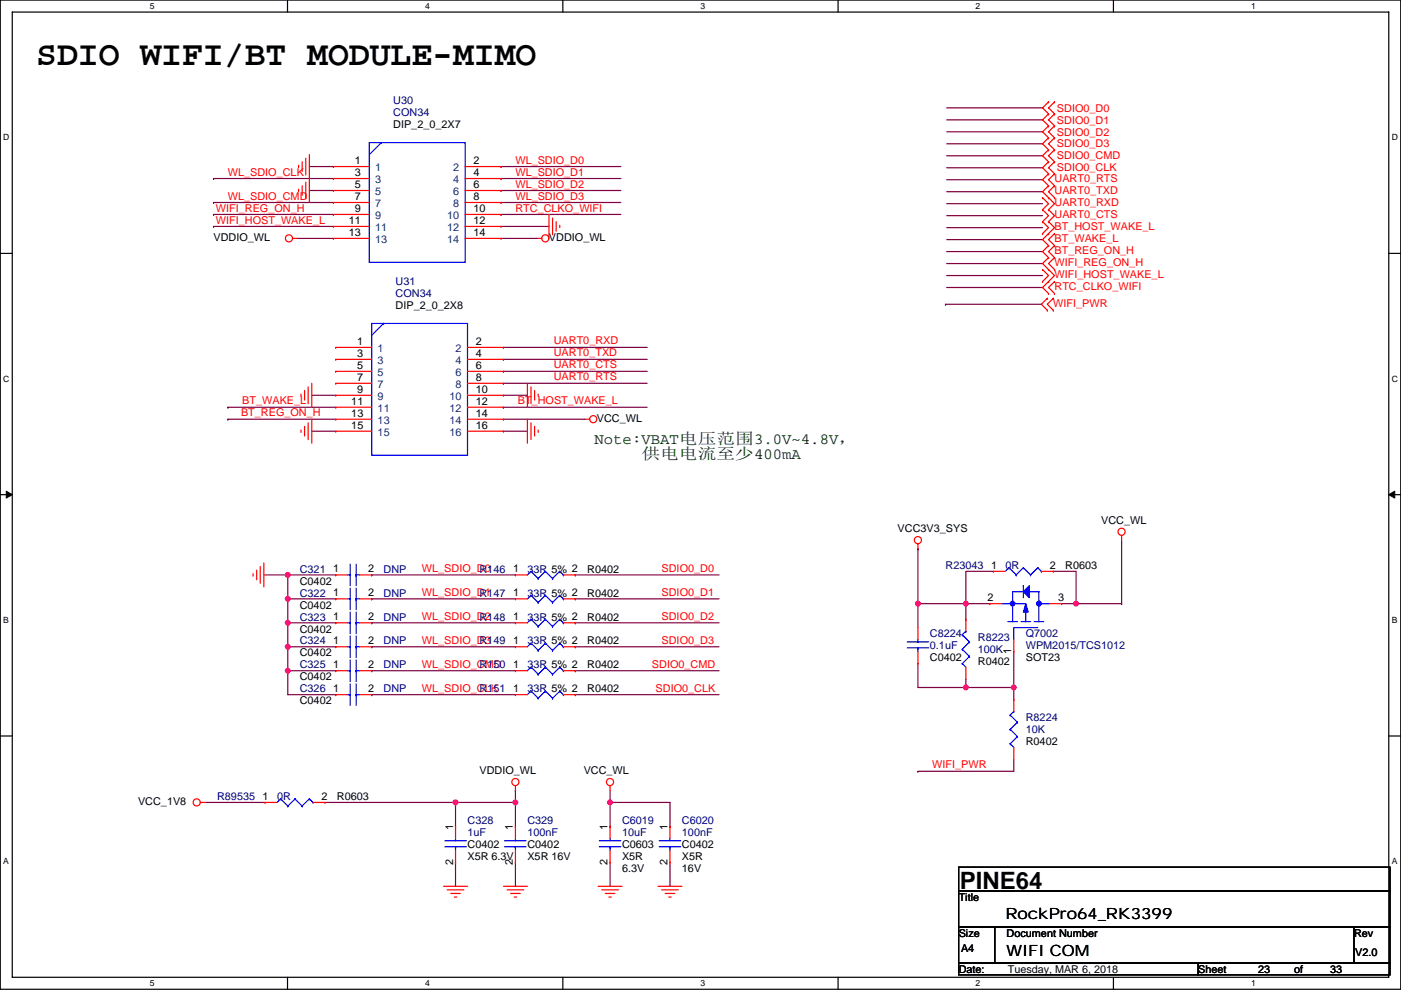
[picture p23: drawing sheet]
<svg xmlns="http://www.w3.org/2000/svg" width="297mm" height="210mm" viewBox="0 0 297 210" stroke-linecap="round" stroke-linejoin="round" font-family="sans-serif">
<defs><g id="words">
<text font-size="7.4" x="7.7" y="13.8">SDIO WIFI/BT MODULE-MIMO</text>
<text font-size="5.1" x="203.5" y="188.6">PINE64</text>
<g font-size="3.3" fill="#004000">
<text x="126" y="94.1">Note:VBAT电压范围3.0V~4.8V，</text>
<text x="136" y="97.4">供电电流至少400mA</text>
</g>
<g font-size="3.3">
<text x="213.2" y="194.9">RockPro64_RK3399</text>
<text x="213.4" y="202.8">WIFI COM</text>
</g>
<g font-size="2.3" fill="#000080">
<text x="83.4" y="22.1">U30</text>
<text x="83.4" y="24.7">CON34</text>
<text x="83.9" y="63">CON34</text>
<text x="83.9" y="60.5">U31</text>
<text x="63.6" y="121.5">C321</text>
<text x="81.3" y="121.5">DNP</text>
<text x="101.7" y="121.5">R146</text>
<text x="111.8" y="121.5">33R 5% 2</text>
<text x="200.5" y="120.7">R23043</text>
<text x="213.2" y="120.7">0R</text>
<text x="63.6" y="131.6">C323</text>
<text x="63.6" y="126.5">C322</text>
<text x="81.3" y="131.6">DNP</text>
<text x="81.3" y="126.5">DNP</text>
<text x="101.7" y="126.5">R147</text>
<text x="101.7" y="131.6">R148</text>
<text x="111.8" y="126.5">33R 5% 2</text>
<text x="111.8" y="131.6">33R 5% 2</text>
<text x="63.6" y="136.7">C324</text>
<text x="81.3" y="136.7">DNP</text>
<text x="101.7" y="136.7">R149</text>
<text x="111.8" y="136.7">33R 5% 2</text>
<text x="197.2" y="135.2">C8224</text>
<text x="197.2" y="137.7">0.1uF</text>
<text x="207.3" y="135.9">R8223</text>
<text x="217.5" y="135.2">Q7002</text>
<text x="217.5" y="137.7">WPM2015/TCS1012</text>
<text x="63.6" y="141.8">C325</text>
<text x="81.3" y="141.8">DNP</text>
<text x="101.7" y="141.8">R150</text>
<text x="111.8" y="141.8">33R 5% 2</text>
<text x="207.3" y="138.5">100K</text>
<text x="63.6" y="146.9">C326</text>
<text x="81.3" y="146.9">DNP</text>
<text x="101.7" y="146.9">R151</text>
<text x="111.8" y="146.9">33R 5% 2</text>
<text x="217.5" y="153">R8224</text>
<text x="217.5" y="155.5">10K</text>
<text x="46" y="169.7">R89535</text>
<text x="58.7" y="169.7">0R</text>
<text x="99.1" y="174.8">C328</text>
<text x="99.1" y="177.3">1uF</text>
<text x="111.8" y="174.8">C329</text>
<text x="111.8" y="177.3">100nF</text>
<text x="131.9" y="174.8">C6019</text>
<text x="131.9" y="177.3">10uF</text>
<text x="144.6" y="174.8">C6020</text>
<text x="144.6" y="177.3">100nF</text>
</g>
<g font-size="2.3" fill="#f00">
<text x="224.1" y="23.7">SDIO0_D0</text>
<text x="224.1" y="26.2">SDIO0_D1</text>
<text x="224.1" y="28.7">SDIO0_D2</text>
<text x="109.3" y="34.7">WL_SDIO_D0</text>
<text x="224.1" y="31.3">SDIO0_D3</text>
<text x="224.1" y="33.8">SDIO0_CMD</text>
<text x="48.3" y="37.3">WL_SDIO_CLK</text>
<text x="109.3" y="39.8">WL_SDIO_D2</text>
<text x="109.3" y="37.3">WL_SDIO_D1</text>
<text x="223.6" y="41.2">UART0_TXD</text>
<text x="223.6" y="38.7">UART0_RTS</text>
<text x="224.1" y="36.4">SDIO0_CLK</text>
<text x="45.8" y="47.4">WIFI_HOST_WAKE_L</text>
<text x="45.8" y="44.9">WIFI_REG_ON_H</text>
<text x="48.3" y="42.3">WL_SDIO_CMD</text>
<text x="109.3" y="44.9">RTC_CLKO_WIFI</text>
<text x="109.3" y="42.3">WL_SDIO_D3</text>
<text x="223.6" y="43.7">UART0_RXD</text>
<text x="223.6" y="46.3">UART0_CTS</text>
<text x="223.6" y="51.4">BT_WAKE_L</text>
<text x="223.6" y="48.8">BT_HOST_WAKE_L</text>
<text x="223.6" y="53.9">BT_REG_ON_H</text>
<text x="223.6" y="56.4">WIFI_REG_ON_H</text>
<text x="223.6" y="59">WIFI_HOST_WAKE_L</text>
<text x="223.3" y="65.1">WIFI_PWR</text>
<text x="223.6" y="61.5">RTC_CLKO_WIFI</text>
<text x="117.4" y="75.6">UART0_TXD</text>
<text x="117.4" y="73.1">UART0_RXD</text>
<text x="117.4" y="80.7">UART0_RTS</text>
<text x="117.4" y="78.1">UART0_CTS</text>
<text x="51.1" y="88.3">BT_REG_ON_H</text>
<text x="51.4" y="85.8">BT_WAKE_L</text>
<text x="109.8" y="85.8">BT_HOST_WAKE_L</text>
<text x="89.5" y="121.3">WL_SDIO_D0</text>
<text x="140.3" y="121.3">SDIO0_D0</text>
<text x="89.5" y="131.5">WL_SDIO_D2</text>
<text x="89.5" y="126.4">WL_SDIO_D1</text>
<text x="140.3" y="126.4">SDIO0_D1</text>
<text x="140.3" y="131.5">SDIO0_D2</text>
<text x="89.5" y="136.6">WL_SDIO_D3</text>
<text x="140.3" y="136.6">SDIO0_D3</text>
<text x="89.5" y="141.6">WL_SDIO_CMD</text>
<text x="138.2" y="141.6">SDIO0_CMD</text>
<text x="89.5" y="146.7">WL_SDIO_CLK</text>
<text x="139" y="146.7">SDIO0_CLK</text>
<text x="197.7" y="163">WIFI_PWR</text>
</g>
<g font-size="2.3">
<text x="83.4" y="27.2">DIP_2_0_2X7</text>
<text x="75.2" y="34.8">1</text>
<text x="100.4" y="34.8">2</text>
<text x="75.2" y="37.3">3</text>
<text x="75.2" y="39.9">5</text>
<text x="100.4" y="37.3">4</text>
<text x="100.4" y="39.9">6</text>
<text x="74" y="47.5">11</text>
<text x="75.2" y="42.4">7</text>
<text x="75.2" y="45">9</text>
<text x="100.4" y="42.4">8</text>
<text x="100.4" y="45">10</text>
<text x="100.4" y="47.5">12</text>
<text x="45.3" y="51.1">VDDIO_WL</text>
<text x="74" y="50">13</text>
<text x="100.4" y="50">14</text>
<text x="116.4" y="51.1">VDDIO_WL</text>
<text x="83.9" y="65.6">DIP_2_0_2X8</text>
<text x="75.8" y="73.2">1</text>
<text x="75.8" y="75.7">3</text>
<text x="100.9" y="73.2">2</text>
<text x="100.9" y="75.7">4</text>
<text x="75.8" y="78.2">5</text>
<text x="75.8" y="80.8">7</text>
<text x="75.8" y="83.3">9</text>
<text x="100.9" y="78.2">6</text>
<text x="100.9" y="80.8">8</text>
<text x="100.9" y="83.3">10</text>
<text x="74.5" y="85.9">11</text>
<text x="74.5" y="88.4">13</text>
<text x="100.9" y="85.9">12</text>
<text x="100.9" y="88.4">14</text>
<text x="126.6" y="89.5">VCC_WL</text>
<text x="74.5" y="90.9">15</text>
<text x="100.9" y="90.9">16</text>
<text x="190.3" y="112.8">VCC3V3_SYS</text>
<text x="233.5" y="111">VCC_WL</text>
<text x="63.6" y="124">C0402</text>
<text x="70.7" y="121.4">1</text>
<text x="78" y="121.4">2</text>
<text x="108.8" y="121.4">1</text>
<text x="124.5" y="121.5">R0402</text>
<text x="210.1" y="120.6">1</text>
<text x="222.6" y="120.6">2</text>
<text x="225.9" y="120.7">R0603</text>
<text x="63.6" y="129.1">C0402</text>
<text x="70.7" y="131.6">1</text>
<text x="70.7" y="126.5">1</text>
<text x="78" y="131.6">2</text>
<text x="78" y="126.5">2</text>
<text x="108.8" y="126.5">1</text>
<text x="108.8" y="131.6">1</text>
<text x="124.5" y="126.5">R0402</text>
<text x="124.5" y="131.6">R0402</text>
<text x="209.4" y="127.5">2</text>
<text x="224.3" y="127.5">3</text>
<text x="63.6" y="134.2">C0402</text>
<text x="70.7" y="136.7">1</text>
<text x="78" y="136.7">2</text>
<text x="108.8" y="136.7">1</text>
<text x="124.5" y="136.7">R0402</text>
<text x="63.6" y="139.2">C0402</text>
<text x="70.7" y="141.7">1</text>
<text x="78" y="141.7">2</text>
<text x="108.8" y="141.7">1</text>
<text x="124.5" y="141.8">R0402</text>
<text x="197.2" y="140.3">C0402</text>
<text x="207.3" y="141">R0402</text>
<text x="214.4" y="138.7" transform="rotate(-90 214.4 138.7)">1</text>
<text x="217.5" y="140.3">SOT23</text>
<text x="63.6" y="149.4">C0402</text>
<text x="63.6" y="144.3">C0402</text>
<text x="70.7" y="146.8">1</text>
<text x="78" y="146.8">2</text>
<text x="108.8" y="146.8">1</text>
<text x="124.5" y="146.9">R0402</text>
<text x="217.5" y="158">R0402</text>
<text x="101.7" y="164.1">VDDIO_WL</text>
<text x="123.8" y="164.1">VCC_WL</text>
<text x="29.3" y="170.7">VCC_1V8</text>
<text x="55.7" y="169.7">1</text>
<text x="68.1" y="169.7">2</text>
<text x="71.4" y="169.7">R0603</text>
<text x="96.1" y="176" transform="rotate(-90 96.1 176)">1</text>
<text x="99.1" y="179.9">C0402</text>
<text x="108.8" y="176" transform="rotate(-90 108.8 176)">1</text>
<text x="111.8" y="179.9">C0402</text>
<text x="128.8" y="176" transform="rotate(-90 128.8 176)">1</text>
<text x="131.9" y="179.9">C0603</text>
<text x="141.5" y="176" transform="rotate(-90 141.5 176)">1</text>
<text x="144.6" y="179.9">C0402</text>
<text x="96.1" y="183.4" transform="rotate(-90 96.1 183.4)">2</text>
<text x="99.1" y="182.4">X5R 6.3V</text>
<text x="108.8" y="183.4" transform="rotate(-90 108.8 183.4)">2</text>
<text x="111.8" y="182.4">X5R 16V</text>
<text x="128.8" y="183.4" transform="rotate(-90 128.8 183.4)">2</text>
<text x="131.9" y="182.4">X5R</text>
<text x="131.9" y="185">6.3V</text>
<text x="141.5" y="183.4" transform="rotate(-90 141.5 183.4)">2</text>
<text x="144.6" y="182.4">X5R</text>
<text x="144.6" y="185">16V</text>
<text x="203.3" y="191.1">Title</text>
<text x="203.3" y="198.7">Size</text>
<text x="203.8" y="202">A4</text>
<text x="213.4" y="198.7">Document Number</text>
<text x="287.1" y="198.7">Rev</text>
<text x="287.3" y="202.7">V2.0</text>
<text x="203.3" y="206.3">Date:</text>
<text x="213.7" y="206.3">Tuesday, MAR 6, 2018</text>
<text x="254.1" y="206.3">Sheet</text>
<text x="266.8" y="206.3">23</text>
<text x="274.4" y="206.3">of</text>
<text x="282" y="206.3">33</text>
</g>
<g font-size="2.3" fill="#004080">
<text x="79.6" y="36.4">1</text>
<text x="79.6" y="38.9">3</text>
<text x="79.6" y="41.4">5</text>
<text x="96.1" y="36.4">2</text>
<text x="96.1" y="38.9">4</text>
<text x="96.1" y="41.4">6</text>
<text x="79.6" y="44">7</text>
<text x="79.6" y="46.5">9</text>
<text x="94.8" y="46.5">10</text>
<text x="96.1" y="44">8</text>
<text x="79.6" y="49.1">11</text>
<text x="79.6" y="51.6">13</text>
<text x="94.8" y="49.1">12</text>
<text x="94.8" y="51.6">14</text>
<text x="80.1" y="74.7">1</text>
<text x="80.1" y="77.3">3</text>
<text x="96.6" y="74.7">2</text>
<text x="96.6" y="77.3">4</text>
<text x="80.1" y="79.8">5</text>
<text x="80.1" y="82.3">7</text>
<text x="96.6" y="79.8">6</text>
<text x="96.6" y="82.3">8</text>
<text x="80.1" y="84.9">9</text>
<text x="80.1" y="87.4">11</text>
<text x="80.1" y="90">13</text>
<text x="95.3" y="84.9">10</text>
<text x="95.3" y="87.4">12</text>
<text x="95.3" y="90">14</text>
<text x="80.1" y="92.5">15</text>
<text x="95.3" y="92.5">16</text>
</g>
<g font-size="1.8">
<text x="31.8" y="1.9">5</text>
<text x="90.1" y="1.9">4</text>
<text x="148.5" y="1.9">3</text>
<text x="206.9" y="1.9">2</text>
<text x="265.2" y="1.9">1</text>
<text x=".7" y="29.8">D</text>
<text x="295.1" y="29.8">D</text>
<text x=".7" y="81">C</text>
<text x="295.1" y="81">C</text>
<text x=".7" y="132.1">B</text>
<text x="295.1" y="132.1">B</text>
<text x=".7" y="183.3">A</text>
<text x="295.1" y="183.3">A</text>
<text x="31.8" y="209.2">5</text>
<text x="90.1" y="209.2">4</text>
<text x="148.5" y="209.2">3</text>
<text x="206.9" y="209.2">2</text>
<text x="265.2" y="209.2">1</text>
</g>
</g></defs>
<path d="M.1 0h296.9v209.8h-296.9zM2.6 2.6h291.8v204.7h-291.8z" fill="none" stroke="#000" stroke-width=".25"/>
<g fill="#fff">
<path d="M31.8 .3h1v2h-1z"/>
<path d="M31.8 207.5h1v2.1h-1z"/>
</g>
<path d="M61 0v2.6M61 207.3v2.5" fill="none" stroke="#000" stroke-width=".25"/>
<g fill="#fff">
<path d="M90.1 .3h1v2h-1z"/>
<path d="M90.1 207.5h1v2.1h-1z"/>
</g>
<path d="M119.3 0v2.6M119.3 207.3v2.5" fill="none" stroke="#000" stroke-width=".25"/>
<g fill="#fff">
<path d="M148.5 .3h1v2h-1z"/>
<path d="M148.5 207.5h1v2.1h-1z"/>
</g>
<path d="M177.7 0v2.6M177.7 207.3v2.5" fill="none" stroke="#000" stroke-width=".25"/>
<g fill="#fff">
<path d="M206.9 .3h1v2h-1z"/>
<path d="M206.9 207.5h1v2.1h-1z"/>
</g>
<path d="M236.1 0v2.6M236.1 207.3v2.5" fill="none" stroke="#000" stroke-width=".25"/>
<g fill="#fff">
<path d="M265.2 .3h1v2h-1z"/>
<path d="M265.2 207.5h1v2.1h-1z"/>
<path d="M.7 28.2h1.3v2h-1.3z"/>
<path d="M295.1 28.2h1.3v2h-1.3z"/>
<path d="M.7 79.3h1.3v2.1h-1.3z"/>
<path d="M295.1 79.3h1.3v2.1h-1.3z"/>
</g>
<path d="M.1 53.7h2.5M294.4 53.7h2.6" fill="none" stroke="#000" stroke-width=".25"/>
<g fill="#fff">
<path d="M.7 130.5h1.2v2h-1.2z"/>
<path d="M295.1 130.5h1.2v2h-1.2z"/>
</g>
<path d="M.1 104.9h2.5M294.4 104.9h2.6" fill="none" stroke="#000" stroke-width=".25"/>
<path d="M1.3 104.2l1.3 .7-1.3 .7zM294.4 104.9l1.3-.7v1.4z" fill="#000" stroke="#000" stroke-width=".21"/>
<g fill="#fff">
<path d="M.7 181.7h1.2v2h-1.2z"/>
<path d="M295.1 181.7h1.2v2h-1.2z"/>
</g>
<path d="M.1 156.1h2.5M294.4 156.1h2.6M203.3 183.9h91.4v5.1h-91.4zM203.3 189h91.4v7.6h-91.4zM203.3 196.6h7.6v7.6h-7.6zM210.9 196.6h76.2v7.6h-76.2zM287.1 196.6h7.6v7.6h-7.6zM203.3 204.2h50.8v2.6h-50.8zM254.1 204.2h40.6v2.6h-40.6z" fill="none" stroke="#000" stroke-width=".25"/>
<g fill="none" stroke="#800040" stroke-width=".25">
<path d="M45.3 37.9h.1M45.3 37.9h25.4M65.6 35.3h5.1M106.2 37.9h.1M106.2 35.3h.1M106.2 37.9h25.4M106.2 35.3h25.4M200.7 28h20.3M200.7 25.4h20.3M200.7 22.9h20.3M200.7 33h20.3M200.7 35.6h20.3"/>
<path d="M200.7 30.5h20.3M200.7 38.1h20.3M45.3 48h.1M45.3 45.5h.1M45.3 42.9h.1M45.3 48h25.4M45.3 45.5h25.4M45.3 42.9h25.4M63.1 50.6h7.6M65.6 40.4h5.1M106.2 45.5h.1M106.2 42.9h.1"/>
<path d="M106.2 40.4h.1M106.2 50.6h7.7M106.2 48h10.2M106.2 45.5h25.4M106.2 42.9h25.4M106.2 40.4h25.4M200.7 50.8h20.3M200.7 48.3h20.3M200.7 58.4h20.3M200.7 55.9h20.3M200.7 53.4h20.3M200.7 40.7h20.3"/>
<path d="M200.7 43.2h20.3M200.7 45.7h20.3M106.7 78.8h.1M106.7 76.2h.1M106.7 73.7h.1M106.7 78.8h30.5M106.7 76.2h30.5M106.7 73.7h30.5M200.5 64.5h.1M200.5 64.5h20.3M200.7 61h20.3M48.3 88.9h.1"/>
<path d="M48.3 86.4h.1M48.3 88.9h22.9M48.3 86.4h22.9M66.1 83.8h5.1M66.1 91.5h5.1M106.7 81.3h.1M106.7 86.4h.1M106.7 83.8h5.1M106.7 88.9h17.3M106.7 91.5h5.1M106.7 81.3h30.5M106.7 86.4h30.5"/>
<path d="M194.6 116.4h.1M194.6 116.4v11.6M237.8 114.6v13.4M55.9 121.9h5.1M61 121.9h.1M61 132.1h.1M61 127v5.1h10.2M61 137.2h.1M61 137.2h10.2M61 127h10.2M61 121.9h10.2M61 121.9v5.1"/>
<path d="M61 132.1v10.2M78.8 132.1h.1M78.8 137.2h.1M78.8 121.9h.1M78.8 127h.1M78.8 132.1h30.5M78.8 137.2h30.5M78.8 121.9h30.5M78.8 127h30.5M122 121.9h.1M122 127h.1M122 132.1h.1"/>
<path d="M122 137.2h.1M122 132.1h30.5M122 137.2h30.5M122 121.9h30.5M122 127h30.5M194.6 128h10.2M194.6 128v5.1M204.8 128v3.3M204.8 128h5.1M204.8 128h.1M210.6 121.2h-5.8v6.8M214.9 138.2v7.6"/>
<path d="M223.3 121.2h4.9v6.8h9.6M225.1 128h3.1M237.8 128h.1M61 142.3v5h10.2M61 142.3h10.2M78.8 142.3h.1M78.8 147.3h.1M78.8 142.3h30.5M78.8 147.3h30.5M122 142.3h.1M122 147.3h.1M122 142.3h30.5"/>
<path d="M122 147.3h30.5M194.6 140.7v5.1h10.2M204.8 144v1.8M204.8 145.8h.1M204.8 145.8h10.1M214.9 145.8v2.6M43.5 170.2h12.7M68.9 170.2h27.7M96.6 170.2v5.1M96.6 170.2h12.7v5.1M96.6 170.2h.1M109.3 167.7h.1"/>
<path d="M109.3 167.7v2.5M129.3 170.2h.1M129.3 170.2h12.7v5.1M129.3 167.7v2.5M129.3 170.2v5.1M194.6 163.6h.1M214.9 161.1v2.5h-20.3M96.6 182.9v5.1M109.3 182.9v5.1M129.3 182.9v5.1M142 182.9v5.1"/>
</g>
<g fill="#f0f" stroke="#f0f" stroke-width=".25">
<circle cx="61" cy="127" r=".5"/>
<circle cx="61" cy="121.9" r=".5"/>
<circle cx="61" cy="137.2" r=".5"/>
<circle cx="61" cy="132.1" r=".5"/>
<circle cx="61" cy="142.2" r=".5"/>
<circle cx="109.3" cy="170.2" r=".5"/>
<circle cx="96.6" cy="170.2" r=".5"/>
<circle cx="129.3" cy="170.2" r=".5"/>
<circle cx="194.6" cy="128" r=".5"/>
<circle cx="214.9" cy="145.8" r=".5"/>
<circle cx="204.8" cy="145.8" r=".5"/>
<circle cx="204.8" cy="128" r=".5"/>
<circle cx="228.1" cy="128" r=".5"/>
</g>
<g fill="none" stroke="#f00" stroke-width=".25">
<path d="M63.3 35.1v.5M64.1 34.3v2M64.1 39.4v2M64.8 33.5v3.6M64.8 38.6v3.6M65.6 32.8v10.1M70.7 35.3h.1M70.7 37.9h.1M70.7 35.3h7.6M70.7 37.9h7.6M98.6 35.3h7.6M98.6 37.9h7.6"/>
<path d="M106.2 35.3h.1M106.2 37.9h.1M222.3 21.6h.1M222.3 24.2h.1M222.3 26.7h.1M222.3 29.2h.1M222.3 31.8h.1M222.3 34.3h.1M222.3 36.9h.1M222.3 39.4h.1M222.3 21.6l-1.3 1.3 1.3 1.3M222.3 24.2l-1.3 1.2 1.3 1.3"/>
<path d="M222.3 26.7l-1.3 1.3 1.3 1.2M222.3 29.2l-1.3 1.3 1.3 1.3M222.3 31.8l-1.3 1.2 1.3 1.3M222.3 34.3l-1.3 1.3 1.3 1.3M222.3 39.4l-1.3 1.3 2.6 2.5-1.3 1.3M222.3 36.9l-1.3 1.2 1.3 1.3M223.6 24.2h.1M223.6 21.6h.1M223.6 26.7h.1M223.6 29.2h.1M223.6 31.8h.1M223.6 34.3h.1"/>
<path d="M223.6 36.9h.1M223.6 39.4h.1M223.6 21.6l-1.3 1.3 1.3 1.3M223.6 24.2l-1.3 1.2 1.3 1.3M223.6 26.7l-1.3 1.3 1.3 1.2M223.6 29.2l-1.3 1.3 1.3 1.3M223.6 31.8l-1.3 1.2 1.3 1.3M223.6 34.3l-1.3 1.3 1.3 1.3M223.6 39.4l-1.3 1.3 1.3 1.2M223.6 36.9l-1.3 1.2 1.3 1.3M62 50.6h1.1M63.3 40.2v.5"/>
<path d="M70.7 40.4h.1M70.7 42.9h.1M70.7 45.5h.1M70.7 48h.1M70.7 50.6h.1M70.7 40.4h7.6M70.7 42.9h7.6M70.7 45.5h7.6M70.7 48h7.6M70.7 50.6h7.6M98.6 40.4h7.6M98.6 42.9h7.6"/>
<path d="M98.6 45.5h7.6M98.6 48h7.6M98.6 50.6h7.6M106.2 40.4h.1M106.2 42.9h.1M106.2 45.5h.1M106.2 48h.1M106.2 50.6h.1M113.9 50.6h1M116.4 45.5v5.1M117.2 46.2v3.6M117.9 47v2"/>
<path d="M118.7 47.8v.5M221 49.6h.1M221 47h.1M221 59.7h.1M221 57.2h.1M221 44.5h.1M221 41.9h.1M221 47l1.3 1.3-1.3 1.3M221 57.2l1.3 1.2-1.3 1.3M221 41.9l1.3 1.3-1.3 1.3M221 44.5l1.3 1.2-1.3 1.3M222.3 49.6h.1"/>
<path d="M222.3 52.1h.1M222.3 47h.1M222.3 54.6h.1M222.3 57.2h.1M222.3 59.7h.1M222.3 41.9h.1M222.3 44.5h.1M222.3 47l1.3 1.3-2.6 2.5 1.3 1.3M222.3 54.6l-1.3 1.3 2.6 2.5-2.6 2.6 1.3 1.3M222.3 52.1l-1.3 1.3 1.3 1.2M222.3 44.5l1.3 1.2-1.3 1.3M223.6 52.1h.1"/>
<path d="M223.6 49.6h.1M223.6 57.2h.1M223.6 54.6h.1M223.6 41.9h.1M223.6 59.7h.1M223.6 49.6l-1.3 1.2 1.3 1.3M223.6 54.6l-1.3 1.3 1.3 1.3M223.6 52.1l-1.3 1.3 1.3 1.2M223.6 59.7l-1.3 1.3 1.3 1.3M71.2 73.7h.1M71.2 76.2h.1M71.2 78.8h.1"/>
<path d="M71.2 73.7h7.6M71.2 76.2h7.6M71.2 78.8h7.6M99.1 73.7h7.6M99.1 76.2h7.6M99.1 78.8h7.6M106.7 73.7h.1M106.7 76.2h.1M106.7 78.8h.1M222.1 63.3h.1M222.1 65.8h.1M222.1 63.3l-1.3 1.2 1.3 1.3"/>
<path d="M222.3 62.3h.1M223.3 65.8h.1M223.3 63.3h.1M223.3 63.3l-1.2 1.2 1.2 1.3M223.6 62.3h.1M63.8 83.6v.5M63.8 91.2v.5M64.6 82.8v2.1M64.6 90.4v2.1M65.3 82.1v3.5M65.3 89.7v3.5M66.1 81.3v5.1"/>
<path d="M66.1 88.9v5.1M71.2 81.3h.1M71.2 83.8h.1M71.2 86.4h.1M71.2 88.9h.1M71.2 91.5h.1M71.2 81.3h7.6M71.2 83.8h7.6M71.2 86.4h7.6M71.2 88.9h7.6M71.2 91.5h7.6M99.1 81.3h7.6"/>
<path d="M99.1 83.8h7.6M99.1 86.4h7.6M99.1 88.9h7.6M99.1 91.5h7.6M106.7 81.3h.1M106.7 83.8h.1M106.7 86.4h.1M106.7 88.9h.1M106.7 91.5h.1M111.8 81.3v5.1M111.8 88.9v5.1M112.6 82.1v3.5"/>
<path d="M112.6 89.7v3.5M113.3 82.8v2.1M113.3 90.4v2.1M114.1 83.6v.5M114.1 91.2v.5M124 88.9h1M55.9 119.4v5.1M194.6 115.3v1.1M237.8 113.6v1M53.7 121.7v.5M54.4 120.9v2.1M55.2 120.2v3.5"/>
<path d="M71.2 132.1h.1M71.2 137.2h.1M71.2 127h.1M71.2 121.9h.1M71.2 132.1h2.5M71.2 121.9h2.5M71.2 127h2.5M71.2 137.2h2.5M76.3 132.1h2.5M76.3 121.9h2.5M76.3 127h2.5M76.3 137.2h2.5"/>
<path d="M78.8 132.1h.1M78.8 137.2h.1M78.8 127h.1M78.8 121.9h.1M109.3 121.9h.1M109.3 127h.1M109.3 132.1h.1M109.3 137.2h.1M109.3 132.1h2.5M109.3 121.9h2.5M109.3 127h2.5M109.3 137.2h2.5"/>
<path d="M119.4 132.1h2.6M119.4 121.9h2.6M119.4 127h2.6M119.4 137.2h2.6M122 121.9h.1M122 127h.1M122 132.1h.1M122 137.2h.1M194.6 133.1v2.6M194.6 138.2v2.5M204.8 131.3h.1M204.8 131.3v2.6"/>
<path d="M209.9 128h.1M209.9 128h2.5M210.6 121.2h.1M210.6 121.2h2.6M214.9 138.2h.1M214.9 135.7v2.5M220.8 121.2h2.5M222.6 128h2.5M223.3 121.2h.1M225.1 128h.1M71.2 147.3h.1M71.2 142.3h.1"/>
<path d="M71.2 142.3h2.5M71.2 147.3h2.5M76.3 142.3h2.5M76.3 147.3h2.5M78.8 147.3h.1M78.8 142.3h.1M109.3 142.3h.1M109.3 147.3h.1M109.3 142.3h2.5M109.3 147.3h2.5M119.4 142.3h2.6M119.4 147.3h2.6"/>
<path d="M122 142.3h.1M122 147.3h.1M194.6 140.7h.1M204.8 141.5v2.5M214.9 158.5v2.6M214.9 148.4h.1M214.9 148.4v2.5M42.5 170.2h1M56.2 170.2h.1M56.2 170.2h2.5M66.4 170.2h2.5M68.9 170.2h.1"/>
<path d="M96.6 175.3h.1M96.6 175.3v2.5M109.3 166.6v1.1M109.3 175.3h.1M109.3 175.3v2.5M129.3 166.6v1.1M129.3 175.3h.1M129.3 175.3v2.5M142 175.3h.1M142 175.3v2.5M94 188h5.1M94.8 188.7h3.6"/>
<path d="M95.6 189.5h2M96.3 190.3h.5M96.6 182.9h.1M96.6 180.4v2.5M106.7 188h5.1M107.5 188.7h3.6M108.3 189.5h2M109 190.3h.5M109.3 182.9h.1M109.3 180.4v2.5M126.8 188h5.1M127.6 188.7h3.5"/>
<path d="M128.3 189.5h2.1M129.1 190.3h.5M129.3 182.9h.1M129.3 180.4v2.5M139.5 188h5.1M140.3 188.7h3.5M141 189.5h2.1M141.8 190.3h.5M142 182.9h.1M142 180.4v2.5"/>
<circle cx="61.3" cy="50.6" r=".76"/>
<circle cx="115.6" cy="50.6" r=".76"/>
<circle cx="125.8" cy="88.9" r=".76"/>
<circle cx="194.6" cy="114.6" r=".76"/>
<circle cx="237.8" cy="112.8" r=".76"/>
<circle cx="41.7" cy="170.2" r=".76"/>
<circle cx="109.3" cy="165.9" r=".76"/>
<circle cx="129.3" cy="165.9" r=".76"/>
</g>
<g fill="none" stroke="#00f" stroke-width=".25">
<path d="M78.3 30.2h20.3v25.4h-20.3zM80.8 30.2h.1M80.8 30.2l-2.5 2.6M78.8 68.6h20.3v27.9h-20.3zM81.3 68.6h.1M81.3 68.6l-2.5 2.5M74.2 119.7v4.5M75.5 119.7v4.5M73.7 132.1h.5M73.7 137.2h.5M73.7 127h.5M73.7 121.9h.5"/>
<path d="M74.2 129.8v4.6M74.2 134.9v4.6M74.2 124.7v4.6M74.2 140v4.5M75.5 129.8v4.6M75.5 132.1h.1M75.5 134.9v4.6M75.5 137.2h.1M75.5 124.7v4.6M75.5 127h.1M75.5 140v4.5M75.5 121.9h.1"/>
<path d="M75.5 132.1h.8M75.5 137.2h.8M75.5 127h.8M75.5 121.9h.8M112.6 121.2h.1M112.6 126.3h.1M112.6 131.3h.1M112.6 136.4h.1M112.6 121.2l-.8 .7M112.6 121.2l1.5 1.5M112.6 126.3l-.8 .7M112.6 126.3l1.5 1.5"/>
<path d="M112.6 131.3l-.8 .8M112.6 131.3l1.5 1.6M112.6 136.4l-.8 .8M112.6 136.4l1.5 1.5M114.1 122.7h.1M114.1 127.8h.1M114.1 132.9h.1M114.1 137.9h.1M115.6 121.2h.1M115.6 126.3h.1M115.6 131.3h.1M115.6 136.4h.1"/>
<path d="M115.6 121.2l-1.5 1.5M115.6 121.2l1.6 1.5M115.6 126.3l-1.5 1.5M115.6 126.3l1.6 1.5M115.6 131.3l-1.5 1.6M115.6 131.3l1.6 1.6M115.6 136.4l-1.5 1.5M115.6 136.4l1.6 1.5M117.2 122.7h.1M117.2 127.8h.1M117.2 132.9h.1M117.2 137.9h.1"/>
<path d="M118.7 121.2h.1M118.7 126.3h.1M118.7 131.3h.1M118.7 136.4h.1M118.7 121.2l-1.5 1.5M118.7 121.2l.7 .7M118.7 126.3l-1.5 1.5M118.7 126.3l.7 .7M118.7 131.3l-1.5 1.6M118.7 131.3l.7 .8M118.7 136.4l-1.5 1.5M118.7 136.4l.7 .8"/>
<path d="M119.4 121.9h.1M119.4 127h.1M119.4 132.1h.1M119.4 137.2h.1M192.3 137.4h4.6M192.3 136.2h4.6M194.6 135.7v.5M194.6 137.4h.1M194.6 137.4v.8M204 137.7h.1M204 134.6h.1M204 137.7l1.5 1.5"/>
<path d="M204 134.6l1.5 1.6M204.8 133.9h.1M204.8 133.9l-.8 .7M205.5 139.2h.1M205.5 136.2h.1M205.5 139.2l-1.5 1.5M205.5 136.2l-1.5 1.5M212.4 128h5.1M213.7 131.8h2M213.9 120.4h.1M213.9 120.4l-.7 .8M213.9 120.4l1.6 1.5"/>
<path d="M215.5 121.9h.1M216.5 131.8h2M217 125.5h-2.3v6.3M217 124.2h.1M217 120.4h.1M217 124.2v2.6M217 120.4l-1.5 1.5M217 120.4l1.5 1.5M217.5 129.3v2.5M218.2 125.5h2.1v6.3M218.5 121.9h.1M219.3 131.8h2"/>
<path d="M220 133.1h-5.1v2.6M220 120.4h.1M220 120.4l-1.5 1.5M220 120.4l.8 .8M220.3 128h2.3M220.8 121.2h.1M73.7 147.3h.5M73.7 142.3h.5M74.2 145.1v4.5M75.5 145.1v4.5M75.5 147.3h.1M75.5 142.3h.1"/>
<path d="M75.5 147.3h.8M75.5 142.3h.8M112.6 141.5h.1M112.6 146.6h.1M112.6 141.5l-.8 .8M112.6 141.5l1.5 1.5M112.6 146.6l-.8 .7M112.6 146.6l1.5 1.5M114.1 143h.1M114.1 148.1h.1M115.6 141.5h.1M115.6 146.6h.1"/>
<path d="M115.6 141.5l-1.5 1.5M115.6 141.5l1.6 1.5M115.6 146.6l-1.5 1.5M115.6 146.6l1.6 1.5M117.2 143h.1M117.2 148.1h.1M118.7 141.5h.1M118.7 146.6h.1M118.7 141.5l-1.5 1.5M118.7 141.5l.7 .8M118.7 146.6l-1.5 1.5M118.7 146.6l.7 .7"/>
<path d="M119.4 142.3h.1M119.4 147.3h.1M204 140.7h.1M204 140.7l.8 .8M214.2 157.8h.1M214.2 154.7h.1M214.2 151.7h.1M214.2 157.8l.7 .7M214.2 154.7l1.5 1.5M214.2 151.7l1.5 1.5M214.9 150.9h.1M214.9 150.9l-.7 .8"/>
<path d="M215.7 156.2h.1M215.7 153.2h.1M215.7 156.2l-1.5 1.6M215.7 153.2l-1.5 1.5M59.5 169.4h.1M59.5 169.4l-.8 .8M59.5 169.4l1.5 1.6M61 171h.1M62.5 169.4h.1M62.5 169.4l-1.5 1.6M62.5 169.4l1.6 1.6M64.1 171h.1"/>
<path d="M65.6 169.4h.1M65.6 169.4l-1.5 1.6M65.6 169.4l.8 .8M66.4 170.2h.1M94.3 179.6h4.6M94.3 178.3h4.6M96.6 177.8v.5M96.6 179.6h.1M96.6 179.6v.8M107 179.6h4.6M107 178.3h4.6M109.3 177.8v.5"/>
<path d="M109.3 179.6h.1M109.3 179.6v.8M127.1 179.6h4.5M127.1 178.3h4.5M129.3 177.8v.5M129.3 179.6h.1M129.3 179.6v.8M139.8 179.6h4.5M139.8 178.3h4.5M142 177.8v.5M142 179.6h.1M142 179.6v.8"/>
</g>
<g fill="#00f" stroke="#00f" stroke-width=".25">
<path d="M217 125.5l1.2-1.3v2.6z" fill-rule="evenodd"/>
<path d="M217.5 128l.5 1.8h-1z" fill-rule="evenodd"/>
<circle cx="220.3" cy="128" r=".5"/>
<circle cx="214.7" cy="128" r=".5"/>
</g>
<use href="#words"/>
</svg>
